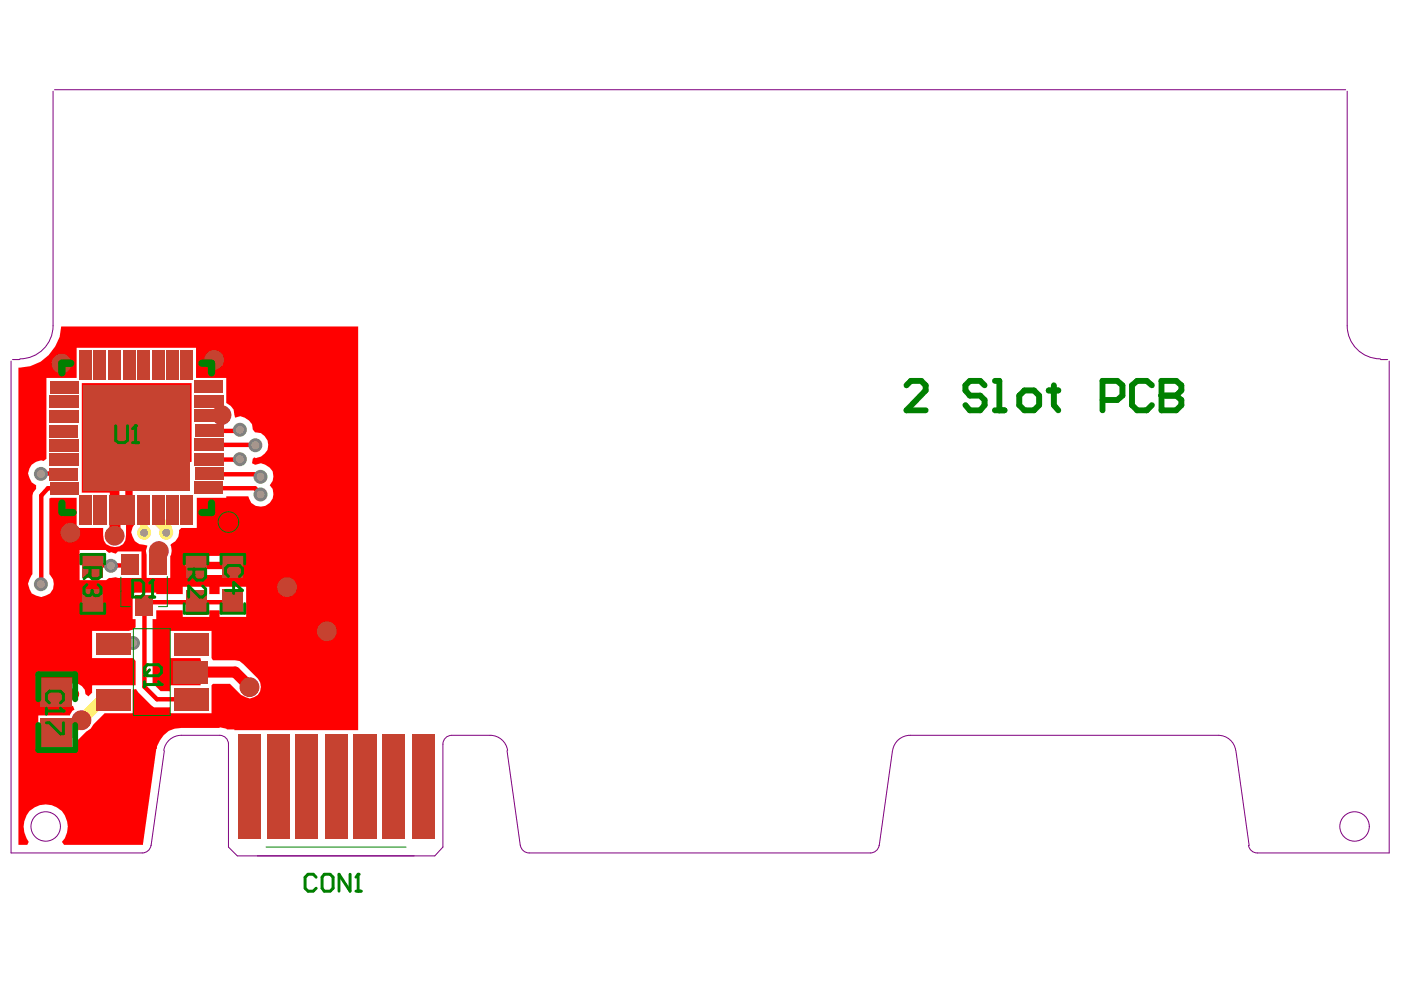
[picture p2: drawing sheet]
<svg xmlns="http://www.w3.org/2000/svg" width="287mm" height="202mm" viewBox="0 0 287 202" stroke-linecap="round" stroke-linejoin="round" font-family="sans-serif">
<g fill="none" stroke="#800080" stroke-width=".2">
<path d="M10.9 18.7v48a6.8 6.8 0 0 1-6.8 6.8M11.2 18.4h264.3M275.8 18.7v48a6.8 6.8 0 0 0 6.8 6.8M2.3 73.9v100.8h26.8a1.81 1.81 0 0 0 1.8-1.6M2.6 73.6h1.5M282.6 73.6h1.5M284.4 73.9v100.8h-27a1.81 1.81 0 0 1-1.8-1.6M33.5 153.7a3.6 3.6 0 0 1 3.6-3.1h7.9a1.81 1.81 0 0 1 1.8 1.8v21.1l1.8 1.8h40.4l1.7-1.8v-21.1a1.81 1.81 0 0 1 1.8-1.8h7.8a3.6 3.6 0 0 1 3.6 3.1M33.6 153.8l-2.7 19.4M103.8 153.8l2.7 19.4M182.7 153.8l-2.7 19.4M182.7 153.7a3.6 3.6 0 0 1 3.6-3.1h63.1a3.6 3.6 0 0 1 3.6 3.1"/>
<path d="M253 153.8l2.7 19.4M106.5 173.1a1.81 1.81 0 0 0 1.8 1.6h69.9a1.81 1.81 0 0 0 1.8-1.6"/>
<circle cx="9.4" cy="169.3" r="3"/>
<circle cx="277.3" cy="169.3" r="3"/>
</g>
<g fill="#a6968d">
<circle cx="14.4" cy="109.1" r=".83"/>
<circle cx="51.1" cy="140.7" r=".83"/>
<circle cx="34" cy="109.1" r=".83"/>
<circle cx="32.5" cy="112.9" r=".83"/>
<circle cx="45.3" cy="85" r=".83"/>
<circle cx="49.1" cy="94" r=".83"/>
<circle cx="49.1" cy="88" r=".83"/>
<circle cx="27.2" cy="131.7" r=".83"/>
<circle cx="22.7" cy="115.9" r=".83"/>
<circle cx="8.4" cy="119.6" r=".83"/>
<circle cx="8.4" cy="97.1" r=".83"/>
<circle cx="29.5" cy="109.1" r=".83"/>
<circle cx="21.2" cy="83.5" r=".83"/>
<circle cx="34" cy="83.5" r=".83"/>
<circle cx="12.6" cy="74.5" r=".83"/>
<circle cx="43.8" cy="73.7" r=".83"/>
<circle cx="16.7" cy="147.5" r=".83"/>
<circle cx="66.9" cy="129.3" r=".83"/>
<circle cx="58.8" cy="120.2" r=".83"/>
<circle cx="23.5" cy="109.7" r=".83"/>
<circle cx="52.3" cy="91.2" r=".83"/>
<circle cx="53.3" cy="97.7" r=".83"/>
<circle cx="53.3" cy="101.3" r=".83"/>
</g>
<g fill="#f00">
<path d="M16.7 78.5h22.5v16.1l-.7 .1-1.4-.4h-6.8l-.4-.5v-4.2a1.96 1.96 0 0 0-2-2 1.96 1.96 0 0 0-2 2v3.2a1.85 1.85 0 0 0-1.5 1.8v7.1l-.6 .6-.3-.2-.6 .2-.4-.6v-.8h-5.8z"/>
<path d="M3.8 75.3a8.6 8.6 0 0 0 8.7-8.4h60.8v82.6h-25.3v-.1h-1.5l-1.5-.5v.2h-7.9a5 5 0 0 0-5 4.2l-.1 .2-2.7 19.5h-16.2l-.4-.6a4.6 4.6 0 0 0 .1-6.1 4.6 4.6 0 0 0-6.2-.7 4.6 4.6 0 0 0-1.2 6.1l.5 .7-.3 .6h-1.8zM9.5 77.4v16.6l-.6 .4a2.52 2.52 0 0 0-2.5 .9 2.52 2.52 0 0 0-.4 2.6l.5 .9 .9 .6v.7l-.6 .8-.2 .6v16.1l-.6 1.1-.3 .9 .8 1.9 .9 .5a2.59 2.59 0 0 0 3.3-1 2.59 2.59 0 0 0-.6-3.4v-15.5l.3-.1h5.3v6.1h5.4v1.5a2.13 2.13 0 0 0 2.4 2.4 2.11 2.11 0 0 0 2.3-2.4v-2.7l.6-.4h.5l.6 .4v.6l-.3 .5-.3 1 .7 1.8 .9 .6 1.7 .3-.3 1.1 .1 .9v4.7h4.9v-4.6l.1-.1 .2-.9-.2-1.1h-.1l.1-.3a2.65 2.65 0 0 0 1.7-2.8l.4-.5h3.2v-6.1h6v-.3h4.5a2.58 2.58 0 0 0 3.8 1.8 2.58 2.58 0 0 0 .6-4.1 2.56 2.56 0 0 0-.9-4.2l-.9-.3-1.2 .3-.6-.3 .1-.9 .4-.3 .3 .1a2.85 2.85 0 0 0 2.5-2.7 2.58 2.58 0 0 0-2.7-2.5l-.5-.7a2.85 2.85 0 0 0-2.5-2.7l-1.1 .3-.3-1.6-.6-.8-.9-.6v-5.1h-6.2v-6.2h-24.4v6.2zM38.6 114.3a2.01 2.01 0 0 0-.4 2.3 2.01 2.01 0 0 0 1.9 1.2h7.6a1.96 1.96 0 0 0 1.9-2 1.96 1.96 0 0 0-1.9-2h-7.6zM16.3 112.6v6.2h5.4l.6-.4 1.4-.2 .4 .2h4.9v-5.5h-4.9l-.4 .5-.9-.3-.5 .1-.6-.4v-.2zM18.9 129.2v5.6h8.4l.5 .6v5h-8.9v1.5l-.8 .7-.6-.4a2.31 2.31 0 0 0-2.4-2.3h-3.3a2.35 2.35 0 0 0-2.3 1.9 2.35 2.35 0 0 0 1.4 2.6l.9 .2h3.1l.3 .7-.4 .3-.5 .9h-6.5v7.1h7.7v-1.7l2.2-2.1 .9-.6 .6-.9 2.2-2.2h5.8v-4.8l.7-.2 .5 .8 3.1 3h3.4v1.2h8.4v-5.7l.3-.3h3.5l2.2 2.2 1.8 .8a2.43 2.43 0 0 0 2.2-1.5 2.43 2.43 0 0 0-.5-2.6l-3.8-3.6-.9-.2h-4.5l-.3-.4v-5.6h-8.4v5.6h6.1l.2 .7a2.44 2.44 0 0 0 0 4.3l-.2 .6h-6.1v1.2h-2l-1.7-1.7v-13.1h.8v-1.8h5.4v1.3h5.4v-1.3h2.2v1.3h5.4v-6.1h-5.4v1.5h-2.2v-1.5h-5.4v1.5h-5.4v-.3h-4.8v5.4h.6v1.7l-.5 .4-.9 .3z"/>
</g>
<path d="M11.8 142.2h3.3" fill="none" stroke="#f00" stroke-width="2.3"/>
<path d="M8.4 97h4.6" fill="none" stroke="#f00" stroke-width=".91"/>
<circle cx="13" cy="97" r=".45" fill="#f00"/>
<path d="M13 97l.1 .1" fill="none" stroke="#f00" stroke-width=".91"/>
<circle cx="13" cy="97" r=".45" fill="#f00"/>
<path d="M42.8 88.2h6.1M49.2 94l-.2 .1h-6.2M26.6 115.7l-.2 .1h-7.4M32.6 112.8v2.9h-.2M27.3 131.6h-3.9l-.3 .3M29.6 140.7l2.5 2.5h7" fill="none" stroke="#f00" stroke-width=".91"/>
<path d="M23.5 104.5v5.1M42.4 137.6h5.7l3 3.1" fill="none" stroke="#f00" stroke-width="2.3"/>
<path d="M32.4 106.6l1.7 1.7v.7" fill="none" stroke="#ffef5e" stroke-width="2.3"/>
<path d="M29.4 104.5v4.4M32.4 104.5v2.1" fill="none" stroke="#ffef5e" stroke-width="1.5"/>
<path d="M29.6 96.2h7.5" fill="none" stroke="#f00" stroke-width="1.5"/>
<circle cx="53.4" cy="101.2" r=".45" fill="#f00"/>
<path d="M13.1 100h-3.3l-1.4 1.5v18.1M42.8 100h9.4l1.2 1.2M42.8 97.1h10l.6 .5M42.8 91.1h9.6M49.2 87.9l-.3 .3M47.7 123.3h-17.4l-.7 .8v16.6" fill="none" stroke="#f00" stroke-width=".91"/>
<path d="M26.4 94.6v9.9M27.9 89.6v5l1.7 1.6M40.1 115.8h7.6" fill="none" stroke="#f00" stroke-width="1.5"/>
<path d="M29.4 108.9l.2 .1M20.5 143.7l-6.8 6.7" fill="none" stroke="#ffef5e" stroke-width="2.3"/>
<circle cx="14.4" cy="109.1" r="1.43" fill="#f00"/>
<circle cx="14.4" cy="109.1" r=".83" fill="#a6968d"/>
<circle cx="51.1" cy="140.7" r="1.43" fill="#f00"/>
<circle cx="51.1" cy="140.7" r=".83" fill="#a6968d"/>
<circle cx="34" cy="109.1" r="1.43" fill="#ffef5e"/>
<circle cx="34" cy="109.1" r=".83" fill="#a6968d"/>
<circle cx="32.5" cy="112.9" r="1.43" fill="#808080"/>
<circle cx="32.5" cy="112.9" r=".83" fill="#a6968d"/>
<circle cx="45.3" cy="85" r="1.43" fill="#808080"/>
<circle cx="45.3" cy="85" r=".83" fill="#a6968d"/>
<circle cx="49.1" cy="94" r="1.43" fill="#808080"/>
<circle cx="49.1" cy="94" r=".83" fill="#a6968d"/>
<circle cx="49.1" cy="88" r="1.43" fill="#808080"/>
<circle cx="49.1" cy="88" r=".83" fill="#a6968d"/>
<circle cx="27.2" cy="131.7" r="1.43" fill="#808080"/>
<circle cx="27.2" cy="131.7" r=".83" fill="#a6968d"/>
<circle cx="22.7" cy="115.9" r="1.43" fill="#808080"/>
<circle cx="22.7" cy="115.9" r=".83" fill="#a6968d"/>
<circle cx="8.4" cy="119.6" r="1.43" fill="#808080"/>
<circle cx="8.4" cy="119.6" r=".83" fill="#a6968d"/>
<circle cx="8.4" cy="97.1" r="1.43" fill="#808080"/>
<circle cx="8.4" cy="97.1" r=".83" fill="#a6968d"/>
<circle cx="29.5" cy="109.1" r="1.43" fill="#ffef5e"/>
<circle cx="29.5" cy="109.1" r=".83" fill="#a6968d"/>
<circle cx="21.2" cy="83.5" r="1.43" fill="#f00"/>
<circle cx="21.2" cy="83.5" r=".83" fill="#a6968d"/>
<circle cx="34" cy="83.5" r="1.43" fill="#f00"/>
<circle cx="34" cy="83.5" r=".83" fill="#a6968d"/>
<circle cx="12.6" cy="74.5" r="1.43" fill="#f00"/>
<circle cx="12.6" cy="74.5" r=".83" fill="#a6968d"/>
<circle cx="43.8" cy="73.7" r="1.43" fill="#f00"/>
<circle cx="43.8" cy="73.7" r=".83" fill="#a6968d"/>
<circle cx="16.7" cy="147.5" r="1.43" fill="#ffef5e"/>
<circle cx="16.7" cy="147.5" r=".83" fill="#a6968d"/>
<circle cx="66.9" cy="129.3" r="1.43" fill="#f00"/>
<circle cx="66.9" cy="129.3" r=".83" fill="#a6968d"/>
<circle cx="58.8" cy="120.2" r="1.43" fill="#f00"/>
<circle cx="58.8" cy="120.2" r=".83" fill="#a6968d"/>
<circle cx="23.5" cy="109.7" r="1.43" fill="#f00"/>
<circle cx="23.5" cy="109.7" r=".83" fill="#a6968d"/>
<circle cx="52.3" cy="91.2" r="1.43" fill="#808080"/>
<circle cx="52.3" cy="91.2" r=".83" fill="#a6968d"/>
<circle cx="53.3" cy="97.7" r="1.43" fill="#808080"/>
<circle cx="53.3" cy="97.7" r=".83" fill="#a6968d"/>
<circle cx="53.3" cy="101.3" r="1.43" fill="#808080"/>
<circle cx="53.3" cy="101.3" r=".83" fill="#a6968d"/>
<g fill="#f00">
<path d="M8.9 139.4h5.3v4.7h-5.3z" fill-rule="evenodd"/>
<path d="M10.7 90.5h4.8v1.4h-4.8z" fill-rule="evenodd"/>
<path d="M10.7 93.5h4.8v1.4h-4.8z" fill-rule="evenodd"/>
<path d="M10.7 96.5h4.7v1.4h-4.7z" fill-rule="evenodd"/>
<path d="M10.9 78.6h4.6v1.4h-4.6z" fill-rule="evenodd"/>
<path d="M10.7 81.6h4.8v1.4h-4.8z" fill-rule="evenodd"/>
<path d="M10.7 84.6h4.8v1.4h-4.8z" fill-rule="evenodd"/>
</g>
<path d="M20.2 141.7h5.9v3.2h-5.9z" fill-rule="evenodd" fill="#ffef5e"/>
<g fill="#f00">
<path d="M20.2 130.4h5.9v3.2h-5.9z" fill-rule="evenodd"/>
<path d="M17.5 113.8h3v3.8h-3z" fill-rule="evenodd"/>
<path d="M25.3 114.2h2.5v3h-2.5z" fill-rule="evenodd"/>
<path d="M19.8 102.1h1.5v4.8h-1.5z" fill-rule="evenodd"/>
<path d="M22.9 102.1h1.4v4.8h-1.4z" fill-rule="evenodd"/>
<path d="M25.6 102.1h1.4v4.8h-1.4z" fill-rule="evenodd"/>
<path d="M31.2 114.2h2.4v3h-2.4z" fill-rule="evenodd"/>
</g>
<path d="M31.8 102.1h1.4v4.8h-1.4z" fill-rule="evenodd" fill="#ffef5e"/>
<g fill="#f00">
<path d="M34.5 102.1h1.4v4.8h-1.4z" fill-rule="evenodd"/>
<path d="M37.6 102.1h1.3v4.8h-1.3z" fill-rule="evenodd"/>
<path d="M46.2 113.8h3v3.8h-3z" fill-rule="evenodd"/>
</g>
<path d="M8.9 147.7h5.3v4.7h-5.3z" fill-rule="evenodd" fill="#ffef5e"/>
<g fill="#f00">
<path d="M10.9 99.4h4.6v1.3h-4.6z" fill-rule="evenodd"/>
<path d="M10.7 87.6h4.7v1.4h-4.7z" fill-rule="evenodd"/>
<path d="M17.5 121.4h3v3.7h-3z" fill-rule="evenodd"/>
<path d="M25.8 72.4h1.4v4.9h-1.4z" fill-rule="evenodd"/>
<path d="M22.8 72.4h1.3v4.9h-1.3z" fill-rule="evenodd"/>
<path d="M19.8 72.4h1.3v4.9h-1.3z" fill-rule="evenodd"/>
<path d="M37.6 72.4h1.3v4.9h-1.3z" fill-rule="evenodd"/>
<path d="M34.7 72.4h1.4v4.9h-1.4z" fill-rule="evenodd"/>
<path d="M31.7 72.4h1.3v4.9h-1.3z" fill-rule="evenodd"/>
<path d="M46.2 121.4h3v3.7h-3z" fill-rule="evenodd"/>
<path d="M54.9 150.7h3.9v20.5h-3.9z" fill-rule="evenodd"/>
<path d="M67 150.7h3.8v20.5h-3.8z" fill-rule="evenodd"/>
<path d="M78.6 150.7h3.8v20.5h-3.8z" fill-rule="evenodd"/>
<path d="M16.7 102.1h1.4v4.8h-1.4z" fill-rule="evenodd"/>
<path d="M36.2 141.6h5.9v3.3h-5.9z" fill-rule="evenodd"/>
<path d="M36.2 130.3h5.9v3.3h-5.9z" fill-rule="evenodd"/>
<path d="M38.6 114h3v3.8h-3z" fill-rule="evenodd"/>
</g>
<path d="M28.7 102.1h1.3v4.8h-1.3z" fill-rule="evenodd" fill="#ffef5e"/>
<g fill="#f00">
<path d="M40.6 96.4h4.7v1.3h-4.7z" fill-rule="evenodd"/>
<path d="M40.4 93.4h4.9v1.3h-4.9z" fill-rule="evenodd"/>
<path d="M40.4 90.4h4.9v1.3h-4.9z" fill-rule="evenodd"/>
<path d="M40.4 84.5h4.9v1.3h-4.9z" fill-rule="evenodd"/>
<path d="M40.4 81.5h4.9v1.3h-4.9z" fill-rule="evenodd"/>
<path d="M40.4 78.5h4.7v1.3h-4.7z" fill-rule="evenodd"/>
<path d="M16.9 72.4h1.4v4.9h-1.4z" fill-rule="evenodd"/>
<path d="M49.2 150.7h3.8v20.5h-3.8z" fill-rule="evenodd"/>
<path d="M60.8 150.7h3.8v20.5h-3.8z" fill-rule="evenodd"/>
<path d="M36.1 136h5.8v3.3h-5.8z" fill-rule="evenodd"/>
<path d="M40.4 99.2h4.7v1.4h-4.7z" fill-rule="evenodd"/>
<path d="M28.4 122.6h2.4v3h-2.4z" fill-rule="evenodd"/>
<path d="M38.6 121.5h3v3.8h-3z" fill-rule="evenodd"/>
<path d="M40.6 87.5h4.7v1.4h-4.7z" fill-rule="evenodd"/>
<path d="M28.7 72.4h1.3v4.9h-1.3z" fill-rule="evenodd"/>
<path d="M72.7 150.7h3.9v20.5h-3.9z" fill-rule="evenodd"/>
<path d="M84.6 150.7h4v20.5h-4z" fill-rule="evenodd"/>
<path d="M17.7 79.4h20.5v20.4h-20.5z" fill-rule="evenodd"/>
</g>
<g fill="#c64230">
<circle cx="14.4" cy="109.1" r="2.04"/>
<circle cx="51.1" cy="140.7" r="2.04"/>
<circle cx="32.5" cy="112.9" r="2.04"/>
<circle cx="45.3" cy="85" r="2.04"/>
<circle cx="21.2" cy="83.5" r="2.04"/>
<circle cx="34" cy="83.5" r="2.04"/>
<circle cx="12.6" cy="74.5" r="2.04"/>
<circle cx="43.8" cy="73.7" r="2.04"/>
<circle cx="16.7" cy="147.5" r="2.04"/>
<circle cx="66.9" cy="129.3" r="2.04"/>
<circle cx="58.8" cy="120.2" r="2.04"/>
<circle cx="23.5" cy="109.7" r="2.04"/>
</g>
<g fill="#c64230">
<path d="M8.3 138.8h6.5v5.9h-6.5z" fill-rule="evenodd"/>
<path d="M10.1 89.9h6v2.6h-6z" fill-rule="evenodd"/>
<path d="M10.1 92.9h6v2.6h-6z" fill-rule="evenodd"/>
<path d="M10.1 95.9h5.9v2.6h-5.9z" fill-rule="evenodd"/>
<path d="M10.3 78h5.8v2.6h-5.8z" fill-rule="evenodd"/>
<path d="M10.1 81h6v2.6h-6z" fill-rule="evenodd"/>
<path d="M10.1 84h6v2.6h-6z" fill-rule="evenodd"/>
<path d="M19.6 141.1h7.1v4.4h-7.1z" fill-rule="evenodd"/>
<path d="M19.6 129.8h7.1v4.4h-7.1z" fill-rule="evenodd"/>
<path d="M16.9 113.2h4.2v5h-4.2z" fill-rule="evenodd"/>
<path d="M24.7 113.5h3.7v4.3h-3.7z" fill-rule="evenodd"/>
<path d="M19.2 101.5h2.7v6h-2.7z" fill-rule="evenodd"/>
<path d="M22.3 101.5h2.6v6h-2.6z" fill-rule="evenodd"/>
<path d="M25 101.5h2.6v6h-2.6z" fill-rule="evenodd"/>
<path d="M30.6 113.5h3.6v4.3h-3.6z" fill-rule="evenodd"/>
<path d="M31.2 101.5h2.6v6h-2.6z" fill-rule="evenodd"/>
<path d="M33.9 101.5h2.6v6h-2.6z" fill-rule="evenodd"/>
<path d="M37 101.5h2.5v6h-2.5z" fill-rule="evenodd"/>
<path d="M45.6 113.2h4.2v5h-4.2z" fill-rule="evenodd"/>
<path d="M8.3 147.1h6.5v5.9h-6.5z" fill-rule="evenodd"/>
<path d="M10.3 98.8h5.8v2.6h-5.8z" fill-rule="evenodd"/>
<path d="M10.1 87h5.9v2.6h-5.9z" fill-rule="evenodd"/>
<path d="M16.9 120.8h4.2v4.9h-4.2z" fill-rule="evenodd"/>
<path d="M25.2 71.8h2.6v6.1h-2.6z" fill-rule="evenodd"/>
<path d="M22.2 71.8h2.5v6.1h-2.5z" fill-rule="evenodd"/>
<path d="M19.2 71.8h2.5v6.1h-2.5z" fill-rule="evenodd"/>
<path d="M37 71.8h2.5v6.1h-2.5z" fill-rule="evenodd"/>
<path d="M34.1 71.8h2.6v6.1h-2.6z" fill-rule="evenodd"/>
<path d="M31.1 71.8h2.5v6.1h-2.5z" fill-rule="evenodd"/>
<path d="M45.6 120.8h4.2v4.9h-4.2z" fill-rule="evenodd"/>
<path d="M54.6 150.3h4.7v21.4h-4.7z" fill-rule="evenodd"/>
<path d="M66.5 150.3h4.7v21.4h-4.7z" fill-rule="evenodd"/>
<path d="M78.2 150.3h4.6v21.4h-4.6z" fill-rule="evenodd"/>
<path d="M16.1 101.5h2.6v6h-2.6z" fill-rule="evenodd"/>
<path d="M35.6 141h7.1v4.5h-7.1z" fill-rule="evenodd"/>
<path d="M35.6 129.7h7.1v4.5h-7.1z" fill-rule="evenodd"/>
<path d="M38 113.4h4.2v5h-4.2z" fill-rule="evenodd"/>
<path d="M28.1 101.5h2.5v6h-2.5z" fill-rule="evenodd"/>
<path d="M40 95.8h5.9v2.5h-5.9z" fill-rule="evenodd"/>
<path d="M39.8 92.8h6.1v2.5h-6.1z" fill-rule="evenodd"/>
<path d="M39.8 89.8h6.1v2.5h-6.1z" fill-rule="evenodd"/>
<path d="M39.8 83.9h6.1v2.5h-6.1z" fill-rule="evenodd"/>
<path d="M39.8 80.9h6.1v2.5h-6.1z" fill-rule="evenodd"/>
<path d="M39.8 77.9h5.9v2.5h-5.9z" fill-rule="evenodd"/>
<path d="M16.3 71.8h2.6v6.1h-2.6z" fill-rule="evenodd"/>
<path d="M48.7 150.3h4.7v21.4h-4.7z" fill-rule="evenodd"/>
<path d="M60.3 150.3h4.7v21.4h-4.7z" fill-rule="evenodd"/>
<path d="M35.5 135.4h7v4.5h-7z" fill-rule="evenodd"/>
<path d="M39.8 98.6h5.9v2.6h-5.9z" fill-rule="evenodd"/>
<path d="M27.8 122h3.6v4.2h-3.6z" fill-rule="evenodd"/>
<path d="M38 120.9h4.2v5h-4.2z" fill-rule="evenodd"/>
<path d="M40 86.9h5.9v2.6h-5.9z" fill-rule="evenodd"/>
<path d="M28.1 71.8h2.5v6.1h-2.5z" fill-rule="evenodd"/>
<path d="M72.3 150.3h4.8v21.4h-4.8z" fill-rule="evenodd"/>
<path d="M84.3 150.3h4.7v21.4h-4.7z" fill-rule="evenodd"/>
<path d="M17 78.8h21.8v21.6h-21.8z" fill-rule="evenodd"/>
</g>
<path d="M185.6 78.9l.9-.9h2.1l.9 .9v1.1l-3.9 4h3.9M201.6 78.9l-.9-.9h-2.2l-.9 .9v1.1l.9 1h2.2l.9 .9v1.1l-.9 1h-2.2l-.9-1M203.7 78h.9v6M214.7 80h2M215.7 78.9v4.1l1 1M235.8 78.9l-1-.9h-2l-1.1 .9v4.1l1.1 1h2l1-1M237.8 78v6h3l1-1v-1.1l-1-.9h-3M203.7 84h1.9M208.7 81l1-1h2l1 1v2l-1 1h-2l-1-1zM225.7 81.9h3l1.1-.9v-2.1l-1.1-.9h-3v6M7.8 143.2v-5.1h7.6v5.1M7.8 148.5v5.1h7.6v-5.1" fill="none" stroke="#008000" stroke-width="1.2"/>
<path d="M14.5 74.4h-1.8v2M41.3 74.4h2v2M12.7 103v2M13.1 105h1.8M43.3 103v2h-2" fill="none" stroke="#008000" stroke-width="1.5"/>
<path d="M24.7 118.2v6h2M34.2 118.1v6.1h-1.8M27.3 128.8h7.6v17.7h-7.6zM54.5 173.5h28.6" fill="none" stroke="#008000" stroke-width=".2"/>
<path d="M16.6 115.5v-2h4.8v2M37.7 115.5v-2h4.8v2M45.3 115.5v-2h4.8v2M16.6 123.6v2h4.8v-2M37.7 123.6v2h4.8v-2M45.3 123.6v2h4.8v-2" fill="none" stroke="#008000" stroke-width=".6"/>
<circle cx="237.8" cy="81" r=".6" fill="#008000"/>
<path d="M237.8 78h3l1 .9v1.1l-1 1h-3" fill="none" stroke="#008000" stroke-width="1.2"/>
<circle cx="46.8" cy="106.9" r="2.11" fill="none" stroke="#008000" stroke-width=".2"/>
<path d="M17.2 116.3h3.5v1.8l-.6 .4h-1.2l-.5-.4v-1.8M18.4 117.5l-1.2 1M20.1 119.7l.6 .6v1.2l-.6 .5h-.6" fill="none" stroke="#008000" stroke-width=".6"/>
<circle cx="19.5" cy="122" r=".3" fill="#008000"/>
<path d="M17.8 119.7l-.6 .6v1.2l.6 .5h.6l.5-.5M46.8 118.1l-.6-.6v-1.1l.6-.6h2.2l.6 .6v1.1l-.6 .6M18.9 121.5l.6 .5M18.9 120.9v.6M29.6 136.7l.6-.6h2.2l.6 .6v1.1l-.6 .6h-2.2l-.6-.6zM29.6 139.6v1.1M30.6 137.2l-1 1.2M46.2 120.9h3.4l-1.8-1.6v2.2M29.6 140.2h3.4" fill="none" stroke="#008000" stroke-width=".6"/>
<circle cx="33" cy="140.2" r=".3" fill="#008000"/>
<path d="M32.4 139.6l.6 .6M9.5 145v1.2M9.5 145.6h3.5M10.1 144l-.6-.6v-1.2l.6-.6h2.3l.6 .6v1.2l-.6 .6" fill="none" stroke="#008000" stroke-width=".6"/>
<circle cx="13" cy="145.6" r=".3" fill="#008000"/>
<path d="M27.2 118.8h1.6l.6 .6v2.3l-.6 .6h-1.6zM31.2 118.8v3.5M30.6 122.3h1.1M9.5 148h.6l2.3 2.3h.6v-2.3M12.4 145l.6 .6" fill="none" stroke="#008000" stroke-width=".6"/>
<circle cx="31.2" cy="118.8" r=".3" fill="#008000"/>
<path d="M23.7 87.2v3l.6 .5h1.2l.6-.5v-3M27.2 90.7h1.2M27.8 87.2v3.5M31.2 118.8l-.6 .6M38.6 116.6h3.5v1.6l-.6 .6h-1.2l-.6-.6v-1.6M39.7 117.6l-1.1 1.2M41.5 120l.6 .6v1.1l-.6 .6h-.6l-2.3-2.3v2.3" fill="none" stroke="#008000" stroke-width=".6"/>
<circle cx="27.8" cy="87.2" r=".3" fill="#008000"/>
<path d="M27.8 87.2l-.6 .6M64.7 179.7l-.6-.6h-1l-.6 .6v2.2l.6 .6h1l.6-.6M66.4 179.1h1.2l.6 .6v2.2l-.6 .6h-1.2l-.5-.6v-2.2zM71.7 179.1v3.4l-2.3-3.4v3.4M73.3 179.1v3.4M72.9 182.5h1" fill="none" stroke="#008000" stroke-width=".6"/>
<circle cx="73.3" cy="179.1" r=".3" fill="#008000"/>
<path d="M73.3 179.1l-.4 .6" fill="none" stroke="#008000" stroke-width=".6"/>
</svg>
